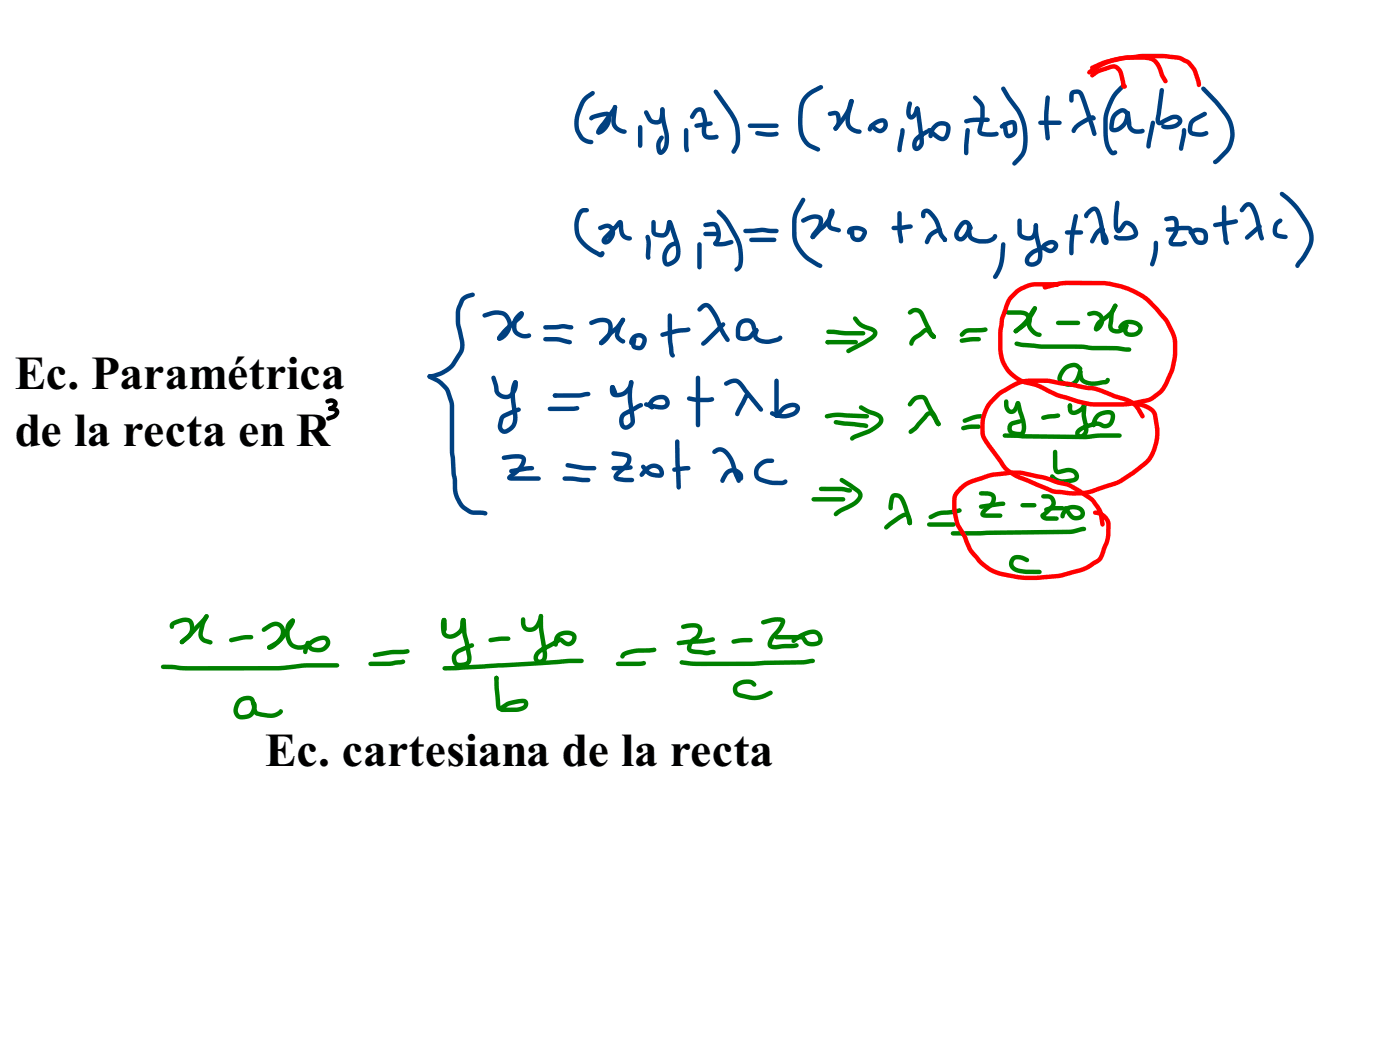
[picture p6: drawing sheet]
<svg xmlns="http://www.w3.org/2000/svg" width="290mm" height="218mm" viewBox="0 0 290 218" stroke-linecap="round" stroke-linejoin="round" font-family="sans-serif">
<defs><g id="words">
<g font-size="9.8">
<text x="3" y="80.7">Ec. Paramétrica</text>
<text x="3" y="92.6">de la recta en R</text>
<text x="55" y="158.8">Ec. cartesiana de la recta</text>
</g>
</g></defs>
<g fill="#004080">
<path d="M121.2 20l1.5-1.1 .6 .1 .1 .3-.2 .4-1.2 .8a8.2 8.2 0 0 0-1.9 6.3l1 1.6 .8 .5 1.1 .2 .1 .3-.2 .4a2.81 2.81 0 0 1-2.8-1.2 5.6 5.6 0 0 1-.4-5.9 5.8 5.8 0 0 1 1.5-2.7z"/>
<path d="M122.3 24.2l.2-.2a6.9 6.9 0 0 1 2.9-.8 1.07 1.07 0 0 1 1.4 1.3 3.3 3.3 0 0 1-2.8 3.4l-.3-.4 .1-.4 .5-.1h-.1a2.91 2.91 0 0 0 1.6-3l-2.5 .6-.7 .4-.3-.1-.1-.4z"/>
<path d="M127.2 21.9l.3-.2a.61 .61 0 0 1 .3 1.1l-3.3 4.6v-.2l.1 .3-.2 .3-.3 .1-.3-.2a1.53 1.53 0 0 1 .5-1.7z"/>
<path d="M127.3 21.8l.6 .1 .1 .3-.3 3a1.47 1.47 0 0 0 .9 1.3l1.3 .5a.58 .58 0 0 1-.2 .6 .58 .58 0 0 1-.7 .1 2.6 2.6 0 0 1-2.2-2.6l.3-2.9z"/>
<path d="M132.4 26l.4-.1 .3 .1 .1 .4v3.8l-.1 .3-.3 .2-.4-.2-.1-.3v-3.8z"/>
<path d="M133.7 23l.5-.1 .9 1.5a1.22 1.22 0 0 0 1.4 .4l.2-.4 .2-1.2a.79 .79 0 0 1 .5-1 .96 .96 0 0 1 .4 1.3v.3a1.82 1.82 0 0 1-1 1.9 1.82 1.82 0 0 1-2.1-.3l-.4-.5-.7-1.4z"/>
<path d="M137 22.4l.4-.2a1.01 1.01 0 0 1 .5 1.3l.2 1.7a9.3 9.3 0 0 1 .5 5.2l-.7 1.2a.9 .9 0 0 1-1 .5 .9 .9 0 0 1-.7-.9 2.74 2.74 0 0 1 1-3.1l.3 .1a1.26 1.26 0 0 1-.4 1.4l-.1 .7 .2 1-.3-.1 .4-.4a3.7 3.7 0 0 0 .5-3 17.3 17.3 0 0 1-.9-5.1z"/>
<path d="M142 26.7l.3-.2 .3 .2 .2 .3v3.2l.1 .9-.1 .4-.4 .1-.4-.3-.1-.8-.1-3.5z"/>
<path d="M143.9 22.7a1.32 1.32 0 0 1 1.4-.5 1.32 1.32 0 0 1 1 1.1 5.8 5.8 0 0 1 .1 3.7l.3 .9 .5 .2 1.4-.2 .3 .1 .2 .4-.1 .2a3.5 3.5 0 0 1-2.7 .2l-.6-.7-.2-1.5a4.5 4.5 0 0 0-.1-3.1v-.2a.5 .5 0 0 0-.6-.2 .5 .5 0 0 0-.3 .4l-.8 1.1-.5-.1-.1-.5z"/>
<path d="M144.1 25.8l3.3-.7 .3 .2 .1 .3-.1 .3-.3 .2-3 .4-.3-.1-.1-.3z"/>
<path d="M148.1 18.7l.3-.2 .4 .2 3.1 4.4a8.9 8.9 0 0 1 1.3 7.3l-.8 1.4h-.6l-.1-.4a6.9 6.9 0 0 0-.3-7.4l-3.3-4.7-.1-.3z"/>
<path d="M156.7 27.3l.3-.2 2.5 .3 1.5-.1 .4 .1 .1 .4-.1 .2a4.8 4.8 0 0 1-2.8 .3l-1.6-.2-.3-.2-.1-.3z"/>
<path d="M155.2 25.7l.3-.1h5.5l.4 .1 .1 .4-.1 .3-.4 .1h-5.5l-.3-.1-.2-.3z"/>
<path d="M167 19.5a8.9 8.9 0 0 1 3-1.8h.6l.1 .4-.2 .4a8.1 8.1 0 0 0-2.8 1.7l-.6 .7a5.5 5.5 0 0 0-.7 3.3 6.6 6.6 0 0 0 1.1 5l.7 .6 1.6 .8 .3 .4-.1 .3-.4 .1-1.7-.7a5.3 5.3 0 0 1-2.4-5.1 11.1 11.1 0 0 1 .6-4.8z"/>
<path d="M171.7 23.3l1.2-.3a1.32 1.32 0 0 1 1.5 1.6v1a2.35 2.35 0 0 1-1.1 1.5l-.3-.1a1.1 1.1 0 0 1 .4-1.3v-.2a1.56 1.56 0 0 0-.2-1.6l-1.1 .2-.3-.2-.2-.3z"/>
<path d="M176.2 20.7l.4-.2 .3 .1 .1 .4-.1 .3a10.6 10.6 0 0 1-3.6 5.8l-.3-.1-.2-.4 .3-.4a10.4 10.4 0 0 0 2.9-5.2z"/>
<path d="M176.3 20.6l.3-.1 .3 .1 .1 .6a11.2 11.2 0 0 0-.8 3.8 1.79 1.79 0 0 0 2.1 1.8l.3 .2 .1 .3-.1 .3a2.63 2.63 0 0 1-3.3-2.6 12 12 0 0 1 .8-4l.1 .1z"/>
<path d="M180.4 25.7l.3-.1 .3 .1 .9 .7a.74 .74 0 0 0 1 0 .74 .74 0 0 0 .1-1 2.77 2.77 0 0 0-2.3 1.8 .57 .57 0 0 1-.7-.3 .57 .57 0 0 1 .1-.7 3.3 3.3 0 0 1 3.4-1.6 1.68 1.68 0 0 1 .2 2.4 1.68 1.68 0 0 1-2.4 .2l-.9-.8-.2-.3z"/>
<path d="M186.8 26.7l.4-.2a.81 .81 0 0 1 .4 1.1l-.5 2.9a.91 .91 0 0 1-.6 1.1l-.3-.1-.1-.6z"/>
<path d="M188.4 21.1l.3-.1 .3 .1 .2 .4-.3 1.4 .1 1 .3-.4 .3-.6a.73 .73 0 0 1 .6-.8l.3 .1 .2 .3-.2 .4 .1-.2a2.06 2.06 0 0 1-1.8 2.1 1.81 1.81 0 0 1-.8-2.3z"/>
<path d="M189.9 22.2l.6-.1 .2 .4 .9 6.2a2.1 2.1 0 0 1-1.4 2.6 1.41 1.41 0 0 1-.9-2.2l.4-.6 .9-.7 1.4-.9 .6 .1 .1 .3-.2 .4-1.8 1.1a1.46 1.46 0 0 0-.6 1.6l.4-.4 .2-.5-.9-7z"/>
<path d="M192.4 26.7l.3-.2 .3 .1 1.8 1.5a.63 .63 0 0 0 .7 .3 .63 .63 0 0 0 .4-.5l.3-.8a.77 .77 0 0 0-.2-.9 .77 .77 0 0 0-.9-.2 2.26 2.26 0 0 0-1.6 2.2l-.2 .3-.3 .2-.3-.2-.2-.3a2.85 2.85 0 0 1 3.9-2.9 1.69 1.69 0 0 1 .6 2.3 1.63 1.63 0 0 1-2.1 1.6l-1-.6-1.5-1.3-.2-.3z"/>
<path d="M200.4 26.6l.3-.1 .3 .2 .1 .3-.3 4.7-.1 .4-.3 .1-.4-.1-.1-.4v-1.7l.3-3.1z"/>
<path d="M201.9 19.9l.3-.1 .3 .1 1 .9a2.41 2.41 0 0 1 .7 2.1 11.6 11.6 0 0 1-.6 4.2l.2 .2a6.2 6.2 0 0 0 2.7 0l.5 .1 .1 .4-.1 .2a3.8 3.8 0 0 1-2.9 .3 1.25 1.25 0 0 1-1.4-1.4 10.9 10.9 0 0 0 .6-4.5l-.3-.7-1.1-1.2-.1-.3z"/>
<path d="M200 24.9l.3-.2a11.3 11.3 0 0 1 4.9-.2l.1 .3-.1 .4-.4 .1h-3l-1.4 .3-.4-.1-.1-.4z"/>
<path d="M207.5 25.8a3 3 0 0 1 2.9-.8 2.2 2.2 0 0 1-.7 3.6 1.17 1.17 0 0 1-1.6-1.3l-.2-1.5 .1-.4 .4-.1 .3 .1 .1 .3 .2 1.6 .3 .4a.79 .79 0 0 0 .8-.7l-.1-1.2a3.8 3.8 0 0 0-2.2 .9l-.4-.2-.1-.3z"/>
<path d="M207.7 18.1l.4-.2 .4 .2 1.2 2.2a12.3 12.3 0 0 1 3.1 5.5 9.6 9.6 0 0 1-.4 6.6l-1.7 1.8-.3 .2-.4-.2-.1-.3 .1-.3 1.6-1.8a10.3 10.3 0 0 0-.9-8.8l-2-2.7-1-1.7z"/>
<path d="M217 19.9l.3-.1 .3 .1 .1 .3-.3 4.6 .3 3.9-.1 .3-.3 .1-.3-.1a23.1 23.1 0 0 1-.5-5.7l.3-3.1z"/>
<path d="M215.4 25.1l.3-.1h4l.4 .1 .1 .3-.1 .4-.4 .1h-4l-.3-.1-.1-.4z"/>
<path d="M222 18.9a1.74 1.74 0 0 1 2.8 .8l2.6 7.9-.1 .5-.3 .1-.5-.3-2-6.3-.8-2-.3-.1h-.7l-.2 1.7-.3 .1-.3-.1-.2-.4v-1.1z"/>
<path d="M222.9 25.9l.3-.2a8 8 0 0 1 3.5-1.8 .56 .56 0 0 1 .5 .5 .56 .56 0 0 1-.4 .6l-.5-.3 .2 .1a6.5 6.5 0 0 0-3.4 2.4l-.2 .3-.2 .1a.63 .63 0 0 1-.3-1.1z"/>
<path d="M232.3 17.7l.3-.1 .4 .1 .1 .4-.1 .3a10.2 10.2 0 0 0-3.2 5.7l-.1 .7a13 13 0 0 0 .5 5.4l.6 1.1 .5-.2 .3 .2a.72 .72 0 0 1-.2 .7 .72 .72 0 0 1-.7 .2 3 3 0 0 1-1.7-2.6l-.1-.8a13.5 13.5 0 0 1 .4-6.3 9.9 9.9 0 0 1 3-4.8z"/>
<path d="M230.9 23.4l.2-.2a1.83 1.83 0 0 1 2.5-.5l.6 .6 .1 .3-.1 .3-.3 .2-.4-.2-.5-.5a2.11 2.11 0 0 0-1.9 2l-.2 1.1a2.34 2.34 0 0 0 2.4-2.2l.1-.5a.61 .61 0 0 1 .8-.7l.1 .4a3.7 3.7 0 0 1-3.5 3.9 1.12 1.12 0 0 1-.7-1.7l.3-1.4z"/>
<path d="M233.5 23.1l.4-.1 .4 .3 .3 2.7a1.18 1.18 0 0 0 1.1 .8l1.2-.1 .4 .1a.63 .63 0 0 1-.1 .7 .63 .63 0 0 1-.6 .2 2.29 2.29 0 0 1-2.8-1.3l-.4-3z"/>
<path d="M238.8 25.1l.3-.1 .3 .1 .2 .3-.9 4.4a.85 .85 0 0 1-.5 1 .97 .97 0 0 1-.4-1.4z"/>
<path d="M240.6 18.3l.3-.1 .4 .2 .1 .3-.8 6v.4h-.1l.2-.1a5.2 5.2 0 0 1 3-1.2 1.34 1.34 0 0 1 1.5 1 1.34 1.34 0 0 1-1 1.6 4.3 4.3 0 0 1-3.1 .2l-.3-.4 .1-.3 .3-.1 1 .1 .9-.1 1.1-.5a.37 .37 0 0 0 0-.5 .37 .37 0 0 0-.5-.1h-.2a4.2 4.2 0 0 0-2.3 1.1 1.03 1.03 0 0 1-1.3-.1 1.03 1.03 0 0 1-.2-1.2l.8-5.9z"/>
<path d="M245.2 26.7l.4-.2 .3 .2 .1 .9-.6 3.3-.1 .3-.4 .1a.58 .58 0 0 1-.4-.8z"/>
<path d="M247 24.7l2.6-1.5 .6 .1 .1 .3-.2 .4-2 1.1a1.79 1.79 0 0 0-.7 2.1 3.3 3.3 0 0 0 2.5 0l.3-.1 .3 .2v.5a3.7 3.7 0 0 1-3.6 .2 2.1 2.1 0 0 1-.3-2.7z"/>
<path d="M249.2 18.1l.3-.2 .4 .2 2.6 2.7a12.4 12.4 0 0 1 3.4 5.6 6.4 6.4 0 0 1-1.1 5.2l-2.2 2.1-.6 .4-.3-.2a.88 .88 0 0 1 .6-1.1l1.8-1.8a5.8 5.8 0 0 0-.1-6.9l-2.2-2.7-2.6-2.7-.1-.3z"/>
<circle cx="173.3" cy="26.6" r=".46"/>
<circle cx="176.6" cy="21" r=".46"/>
<circle cx="190.2" cy="22.5" r=".47"/>
</g>
<g fill="#f00">
<path d="M226.2 15.2a10.8 10.8 0 0 1 4.6-1.9 2.25 2.25 0 0 1 2.1 1.8l.5 2.6-.3-.2 .5 .1 .1 .3a.62 .62 0 0 1-.7 .5 .62 .62 0 0 1-.5-.7l-.5-2.4-.2-.5a1 1 0 0 0-1.4-.5l-.8 .3a7.3 7.3 0 0 0-3.1 1.5l-.3-.2-.2-.3z"/>
<path d="M225.6 14.6l2-1.2a16.6 16.6 0 0 1 11.1-1.7l.8 .4a5.4 5.4 0 0 1 1.9 3.4l.8 1.3-.2 .4h-.5a8.5 8.5 0 0 1-1.6-3.2 2.58 2.58 0 0 0-2.7-1.6 15.7 15.7 0 0 0-8.9 1.6l-2.4 1.5-.3-.2-.2-.3z"/>
<path d="M226.1 13.8l2.2-1.1a33.9 33.9 0 0 1 10.7-1.5h2.5l3 .3 2.1 1 1.6 2 .9 2.9-.1 .5-.4 .2a.95 .95 0 0 1-.5-1.1l-.7-2.2-1.1-1.4-1.9-1a31.6 31.6 0 0 0-7.1-.3l-1.7 .2a28.6 28.6 0 0 0-6.9 1.3l-2.2 .9-.3-.1z"/>
</g>
<g fill="#004080">
<path d="M155.5 49.4l.3-.1h4.8l.3 .1 .1 .3-.1 .4-.3 .1h-4.8l-.3-.1-.1-.4z"/>
<path d="M154.3 47.6l.3-.2h1.4a7.8 7.8 0 0 1 3.7 0h1.3l.4 .2 .1 .3-.1 .3-.4 .1h-1.1a8.4 8.4 0 0 0-3.5 0h-1.8l-.3-.1-.2-.3z"/>
<path d="M166.2 45.5l1.2-.7a2.56 2.56 0 0 1 3.2 .3 2.98 2.98 0 0 1-.9 3l-.7 1v-.1l-.1 .4-.4 .2a.68 .68 0 0 1-.4-.5 .68 .68 0 0 1 .2-.7l1-1.2 .4-.9a.61 .61 0 0 0 .1-.7 .61 .61 0 0 0-.8-.3l-.8 .2-1.6 .7-.4-.1z"/>
<path d="M172.2 43.4l.3-.2a.96 .96 0 0 1 .4 1.6l-.4 .6a8.6 8.6 0 0 1-2.3 2.6l-1.3 1.5-.3 .1-.4-.1v-.6l1.4-1.5a6.6 6.6 0 0 0 2.6-3.4l.3 .2-.3-.2-.2-.3z"/>
<path d="M172.2 43.4l.3-.2 .3 .2 .2 .3-.3 .4 .1-.1-.5 2.1 .1 .6 .3 .2 1.4 .4 .3 .4-.1 .4-.4 .1-1.4-.4a1.55 1.55 0 0 1-1.1-1.9l.5-2z"/>
<path d="M176 47.2a2.88 2.88 0 0 1 3.8 .6 1.93 1.93 0 0 1-2.7 2.2l-.4-.3-.3-.5-.1-1.3 .1-.3 .3-.2 .3 .2 .2 1a.72 .72 0 0 0 .5 .7 .72 .72 0 0 0 .8-.3l.4-.8a2.28 2.28 0 0 0-2.3-.3l-.2 .6a.59 .59 0 0 1-.7-.2 .59 .59 0 0 1 0-.7z"/>
<path d="M185 46.9l2.8-.3a1.46 1.46 0 0 1 1.4 0l.1 .4a1.11 1.11 0 0 1-1.3 .5l-2.7 .2-.3-.1-.1-.3z"/>
<path d="M186.2 43.9l.3-.2 .4 .2 .1 .3v3.5l.3 2.1a.6 .6 0 0 1-.4 .7 .93 .93 0 0 1-.6-1.1l-.2-1.7v-3.5z"/>
<path d="M191.3 43.6l.8-.4a2.12 2.12 0 0 1 1.7 1.3l.9 1.3 .9 2.7 .8 .9-.1 .6-.3 .2-.4-.2-.7-.9-.8-2.3a3.9 3.9 0 0 0-2-2.6l-.2 .1-.1 .8-.3 .2-.4-.2-.1-.9z"/>
<path d="M195.6 49.4l.4-.2 .3 .2 .1 .3-.1 .3-.4 .2-.3-.2-.1-.3z"/>
<path d="M192.7 48.3l1.9-1.1h.6l.1 .4-.2 .4-1.7 1-.7 1.3-.5 .3-.3-.1-.1-.4 .4-1.1z"/>
<path d="M199.1 46.1a1.26 1.26 0 0 1 2.2 .2l.5 1-.2 .3-.5 .1-.6-1a.4 .4 0 0 0-.4-.2 .4 .4 0 0 0-.3 .3l-.9 1.4a.51 .51 0 0 0-.1 .7 .51 .51 0 0 0 .7 .1l.7-.9 .3-1a.55 .55 0 0 1 .2-.6 .55 .55 0 0 1 .6-.1 3.2 3.2 0 0 1-2 3.7 1.53 1.53 0 0 1-1.4-.9 1.53 1.53 0 0 1 .3-1.7z"/>
<path d="M200.7 46.4l.3-.1 .3 .1 .3 2.4 .6 .5 1 .3 1.5-.1 .9-.3 .5-.6 .3-.1a.66 .66 0 0 1 .4 .6 .66 .66 0 0 1-.4 .6l-1.3 .7-2.1 .1a2.49 2.49 0 0 1-2.3-1.5l-.1-.3a3.3 3.3 0 0 1 .1-2.3z"/>
<path d="M166.3 41l.6 .1 .1 .3-1.5 2.8a12.8 12.8 0 0 0 0 6.1 8.7 8.7 0 0 0 2.4 3l2.4 1.4 .3 .4-.2 .3-.3 .2-.9-.4a9.5 9.5 0 0 1-2.8-2 6.8 6.8 0 0 1-2.1-5.4v-2l.2-1.5z"/>
<path d="M120.2 43.5l.7-.4 1.1 .2 .2 .3-.2 .3-1 .2a4.7 4.7 0 0 0 1 6.7l2.6 1.7h-.2l.2-.4 .3-.1 .4 .2 .1 .4a.87 .87 0 0 1-.7 .8 .87 .87 0 0 1-.9-.4 7.6 7.6 0 0 1-4.6-4.6 5.7 5.7 0 0 1 1-4.9z"/>
<path d="M124.1 47l1.1-.5a1.89 1.89 0 0 1 2.2 .8 1.89 1.89 0 0 1-.3 2.4 1.38 1.38 0 0 1-2.2 .7 1.22 1.22 0 0 1 .5-1.6l2.5-2.8a.73 .73 0 0 1 1-.4 .73 .73 0 0 1 .3 1l.2 1.5a1.16 1.16 0 0 0 1.2 .9l.3 .1a.6 .6 0 0 1-.1 .7 .6 .6 0 0 1-.8 0 2.03 2.03 0 0 1-1.6-1.8l-.1-1.7 .5 .2-3.1 3.4-.1-.1 .4-.2 .5-.7a.93 .93 0 0 0 .1-1.1 .93 .93 0 0 0-1.1-.5l-1 .4-.4-.1-.1-.3z"/>
<path d="M134 48.8l.3-.1 .4 .3a10.1 10.1 0 0 1 .2 4.2l-.1 .5a.67 .67 0 0 1-.8-.1 .67 .67 0 0 1-.1-.8l.2-2.3-.3-1.4z"/>
<path d="M135.2 45.7l.3-.1 .4 .1 .1 .3v2a1.86 1.86 0 0 0 1.7 .2l.4-.8 .3-1.5 .4-.3 .4 .1 .1 .4-.2 1.2a1.95 1.95 0 0 1-2.8 1.9 1.25 1.25 0 0 1-1.2-1.2v-2z"/>
<path d="M138.5 45.7l.5-.1 .4 .4 1.4 4.1a4.1 4.1 0 0 1-.3 4.1l-.3 .2a2.01 2.01 0 0 1-2.4 .6 3.4 3.4 0 0 1 2.1-5l.4 .2 .1 .3-.1 .3a2.7 2.7 0 0 0-1.9 3.6 2.16 2.16 0 0 0 1.8-2.9l-1.6-5.1 .1 .1-.3-.4z"/>
<path d="M144.7 50.3l.4-.1 .3 .1 .1 .3v4.8l-.1 .3-.3 .2-.4-.2-.1-.3v-4.8z"/>
<path d="M145.9 46.4l1.4-.4a1.72 1.72 0 0 1 2.1 1.8l.1 1.2-.2 .8-.6 1-.3 .2a.68 .68 0 0 1-.1-1.2 2.37 2.37 0 0 0-.4-2.9l-1.6 .2-.3-.1-.2-.3z"/>
<path d="M148 50.2l.4-.2 .4 .3-.2-.1 1.4-.1 1.7-.4 .3 .2 .1 .3-.1 .3a6.4 6.4 0 0 1-3.5 .6l-.5-.4z"/>
<path d="M146 48.2l.3-.2h2.1l.4 .2 .1 .3-.1 .3-.4 .2h-2.1l-.3-.2-.2-.3z"/>
<path d="M148.7 43.6l.4-.2 .3 .2a18.5 18.5 0 0 1 4.5 7.6 6.4 6.4 0 0 1-.3 4.6l-.6 .5-.6-.1-.1-.6 .6-.4a7.1 7.1 0 0 0-.6-5.8l-2-3.4-1.6-1.8-.1-.3z"/>
<path d="M207.7 50.3l.4-.1 .3 .1 .1 .3-.2 2.7a8.8 8.8 0 0 1-1.6 4.4l-.3 .2-.4-.2a1.28 1.28 0 0 1 .5-1.4l.7-1.9 .4-3.8z"/>
<path d="M211.1 45.4l.3-.1 .4 .1 .1 .3v2.6a1.61 1.61 0 0 0 1.9 .5l.4-.6 .2-1.1a.67 .67 0 0 1 .4-.8 .99 .99 0 0 1 .4 1.3 2.11 2.11 0 0 1-1 2.1 2.11 2.11 0 0 1-2.3-.2l-.2-.1a1.41 1.41 0 0 1-.7-1.1v-2.6z"/>
<path d="M214.5 46.4l.3-.1 .3 .1 .2 .3 .2 2.6a9.8 9.8 0 0 1 .7 3.5 2.1 2.1 0 0 1-1.1 2.2 2.1 2.1 0 0 1-2.4-.3l-.2-1 .6-1.1a5.7 5.7 0 0 1 2.8-1.6l.6-.1 1 .6a.62 .62 0 0 0 .7-.1 .62 .62 0 0 0 .2-.7h-.4l-.5 .1-1.1 .8a.67 .67 0 0 1-.4-.7 .67 .67 0 0 1 .5-.6 1.89 1.89 0 0 1 2.8 .1 1.6 1.6 0 0 1-.5 1.7 1.6 1.6 0 0 1-1.7 .2l-.9-.5h.2l-1.9 .8-.7 .6a.61 .61 0 0 0-.4 .6 .61 .61 0 0 0 .3 .5 1.3 1.3 0 0 0 1.6-1.5 8.4 8.4 0 0 0-.7-3.2l-.2-1.8v-1.1z"/>
<path d="M220.9 47.9l.4-.2h2.9l.3 .2 .2 .3-.2 .3-.3 .2h-2.9l-.4-.2-.1-.3z"/>
<path d="M222.8 44.5l.3-.2 .3 .2 .2 .3-.7 3.7-.2 4-.2 .3-.3 .2-.3-.2-.2-.3 .1-2.3 .2-2.4z"/>
<path d="M225.7 43.4a1.38 1.38 0 0 1 1.5-.6 1.38 1.38 0 0 1 1 1.2l.7 2.9 .5 3-.4 .2-.7-1.8-.1-.6 .3 .3-.8 .7-.8 1.5-.4 .3-.3-.1-.1-.6 .7-1.3a2.14 2.14 0 0 1 1.9-1.4l.3 .3 .4 1.1a1.68 1.68 0 0 1 .2 2.2 .95 .95 0 0 1-1.3-.9l-.3-2.8-.8-2.9a.38 .38 0 0 0-.3-.4 .38 .38 0 0 0-.4 .2l-.8 .9v-.1l-.1 .4-.3 .2a.82 .82 0 0 1-.5-.8 .82 .82 0 0 1 .5-.7z"/>
<path d="M231.4 41.7l.3-.1 .3 .1 .2 .3-.3 3.4v1.4l.2 .7h-.2l.7-1.1a1.43 1.43 0 0 1 2.4-.1l.4 .5a1.95 1.95 0 0 1 .4 2.3 3.2 3.2 0 0 1-2.1 .8l-1.9-.1a1.1 1.1 0 0 1-.8-.7l.1-.3 .3-.1 .7 .3 1.6-.1 .8-.1 .6-.4a1.99 1.99 0 0 0-1.4-1.7l-.2 .1-.7 1a.92 .92 0 0 1-1.1 .5 .92 .92 0 0 1-.7-.9v-2.9l.3-2.5z"/>
<path d="M239.4 50l.3-.1 .3 .1 .2 .3a11.2 11.2 0 0 1-.8 4.6l-.5 .4-.3-.2-.1-.3 .6-2.2z"/>
<path d="M241.5 45.1l1.2-.3a1.46 1.46 0 0 1 1.8 1.8 4.2 4.2 0 0 1-1.2 3.2l-.1 .4h1.7l.8-.3 .3 .1a.75 .75 0 0 1-.7 1l-1.9 .1a1.05 1.05 0 0 1-1-.6 1.05 1.05 0 0 1 .2-1.2l.4-.7a2.55 2.55 0 0 0 .3-2.9l-1.4 .2-.4-.2-.1-.3z"/>
<path d="M241.8 47.2l3-.4a3 3 0 0 1 2.2 .2l1.3 2.4a.74 .74 0 0 0 1 .4 .74 .74 0 0 0 .3-1l-.1-.3a1.62 1.62 0 0 0-2-.1l-.6 .3-.3-.2-.1-.3a2.41 2.41 0 0 1 3.9 0 1.75 1.75 0 0 1-.9 2.6l-.9-.1a1.97 1.97 0 0 1-1.4-1.3l-.8-1.6h-1.7a5.7 5.7 0 0 1-2.9 .1l-.1-.3z"/>
<path d="M253.5 42.6l.3-.1 .4 .1 .1 .4v4l.3 2.7 .3 .6-.1 .4a.8 .8 0 0 1-1.1-.8l-.3-2.9v-4z"/>
<path d="M251.7 46.4l4.6-1 .3 .2 .2 .3a.96 .96 0 0 1-1.1 .6l-3.7 .6-.3-.1-.2-.3z"/>
<path d="M258 42.3a1.45 1.45 0 0 1 1.4-.3 1.45 1.45 0 0 1 1 1.1l.7 1.7 1 4.6-.1 .3-.3 .2-.3-.1-.3-.5-.9-4.2-.9-2.1a.45 .45 0 0 0-.5-.2 .45 .45 0 0 0-.3 .3l-.6 .8-.4 .1-.3-.1-.1-.3 .1-.3z"/>
<path d="M258.3 48.9l2.6-2.3 .3-.1 .4 .1 .1 .4-.2 .3-2.6 2.3-.3 .1-.3-.1-.1-.3z"/>
<path d="M264.6 45.9l.7-.6 .6 .1 .1 .3-.2 .4-.6 .4a2.04 2.04 0 0 0-.3 1.7l.3 .2 .9 .2a.8 .8 0 0 1 1 .5l-.2 .3-.3 .2-1.5-.2a1.6 1.6 0 0 1-1.1-2.2l.2-.8z"/>
<path d="M265.5 39.9l.3-.2a16.7 16.7 0 0 1 6.5 8.3 5.2 5.2 0 0 1-.8 4.4l-.7 1.1-1.1 1.3a.76 .76 0 0 1-1 .6l-.1-.4 .2-.5a12.9 12.9 0 0 0 2.5-3.9 5.2 5.2 0 0 0-.8-4.4 16.9 16.9 0 0 0-4.9-5.6l-.2-.4z"/>
<path d="M100.1 65.1l1.7-.6a3.1 3.1 0 0 1 3.9 1.3 3.4 3.4 0 0 1-2.2 4.8l-.3-.2-.1-.2 .1-.4 .5-.1h-.1a2.46 2.46 0 0 0 .7-4.2l-1.7-.2-2.1 .6-.3-.2-.2-.3z"/>
<path d="M107.8 64.7l.4-.2a.85 .85 0 0 1 0 1.5l-2.9 2.6-1.5 1.9-.3 .1a.73 .73 0 0 1-.4-.7 .73 .73 0 0 1 .4-.6l1.1-1.3 3.1-2.9v.1z"/>
<path d="M107.4 65l.7-.5 .3 .2 .2 .3-.1 .3-.3 .2-.9 1-.2 1.4a1.83 1.83 0 0 0 2.4 1.2l.5 .1a.66 .66 0 0 1 0 .7 .66 .66 0 0 1-.7 .2 2.61 2.61 0 0 1-3.1-2.3v-.8a2.88 2.88 0 0 1 1.2-2z"/>
<path d="M112.8 70l.3-.1h2.9l2.2 .6 .3 .1 .1 .3-.1 .4-.4 .1-2.5-.6h-2.5l-.3-.2-.2-.3z"/>
<path d="M112.8 67.5l.3-.1 2.4-.1a5.3 5.3 0 0 1 3.3 .2l.1 .4a.79 .79 0 0 1-1.1 .4 4.5 4.5 0 0 0-2.6 0h-2.1l-.3-.1-.2-.3z"/>
<path d="M122.2 66.7l1.3-.6a2.62 2.62 0 0 1 3.4 .7 3.9 3.9 0 0 1-2.2 4.8l-.3-.2-.2-.3 .4-.4a2.86 2.86 0 0 0 1.3-3.7l-1.2-.2-2.1 .6-.3-.1-.1-.4z"/>
<path d="M128.9 65.9l.3-.1 .3 .2 .2 .3-.2 .4 .1-.1a8.6 8.6 0 0 1-2.7 2.9l-2 2-.2 .1-.3-.2-.2-.3 .2-.4 1.8-1.9a8.6 8.6 0 0 0 2.7-2.9z"/>
<path d="M128.9 65.9l.6 .1 .1 .5a6.8 6.8 0 0 0-1.2 2.9 1.56 1.56 0 0 0 1.2 1.1l.1 .3-.1 .3-.5 .1a1.96 1.96 0 0 1-1.5-2.2l.5-1.7z"/>
<path d="M131 69.7a1.74 1.74 0 0 1 2.5-.3 1.74 1.74 0 0 1 .2 2.5 1.62 1.62 0 0 1-2.8-.2l.2-1.5 .1-.2 .3-.1 .4 .1 .1 .3-.2 1.3a.69 .69 0 0 0 1.1-.2l.3-.7a.83 .83 0 0 0-.7-.8 .83 .83 0 0 0-.9 .5l-.4 1a.6 .6 0 0 1-.7-.2 .6 .6 0 0 1 .1-.7z"/>
<path d="M137 69.1l3.8-1 2-.2 .3 .1 .1 .3-.1 .3-.3 .2-2.5 .3-2.9 .8-.4-.2-.1-.3z"/>
<path d="M138.6 65.1l.3-.2 .3 .2 .2 .3v4.8l.3 2.8 .3 .7-.1 .3a.82 .82 0 0 1-1.1-.8l-.3-2.9-.1-4.9z"/>
<path d="M144.7 63.8l.6-.5a1.47 1.47 0 0 1 2.3 .2 13.8 13.8 0 0 1 2.4 4.6l1.4 2.4-.2 .3-.3 .1-.4-.2a23.4 23.4 0 0 1-2.4-4.9l-1.2-1.8a.56 .56 0 0 0-1 0l-.8 .6-.4-.1-.1-.3z"/>
<path d="M145.6 70.9l4-4 .4-.1 .3 .1 .1 .3-.1 .4-3.7 3.6a.67 .67 0 0 1-.6 .4 .67 .67 0 0 1-.6-.4z"/>
<path d="M153.2 66.6a2.03 2.03 0 0 1 3.5 .7l.2 .9-.1 .3-.4 .1-.4-.3-.2-.8a1.21 1.21 0 0 0-1.5-.6 1.21 1.21 0 0 0-.8 1.4v1.3a1.59 1.59 0 0 0 1.9-.3l1.1-1.2 .3-.1 .4 .1 .1 .4-.1 .3-1.1 1.1a2.37 2.37 0 0 1-3.4 .1l-.1-.4a3.9 3.9 0 0 1 .6-3z"/>
<path d="M156.5 68.1l.3-.1 .3 .1 .2 .4-.1 .3-.3 .1-.4-.1-.1-.3z"/>
<path d="M156.5 68.1l.4-.1 .2 .1 .2 .3-.2 .8a.77 .77 0 0 0 .8 1l1.7 .2 1.5-.4 .5-.4a.52 .52 0 0 1 .6 .4 .52 .52 0 0 1-.3 .6l-2.1 .7a3.2 3.2 0 0 1-3.5-1.3 1.94 1.94 0 0 1 .1-1.5z"/>
<path d="M102 78l.3-.2 .5 .4 .5 1.8a1.49 1.49 0 0 0 1.3 1.8 1.38 1.38 0 0 0 1.7-1.1l.2-1.3v.2l-.1-.3 .2-.4 .3-.1a1.19 1.19 0 0 1 .4 1.6 2.58 2.58 0 0 1-2.5 2.4 2.38 2.38 0 0 1-2.4-2.6l-.5-1.8z"/>
<path d="M106.5 79l.4-.2 .3 .1 .1 .4-.1 .3a6.2 6.2 0 0 0-.3 3.8l.1 .8a6.1 6.1 0 0 1 0 3.9 3.1 3.1 0 0 1-2.7 1.8l-.6-.4-.4-.7-.1-.8 .3-1a1.66 1.66 0 0 1 1-1.3l2.9-1.2 .5 .1 .1 .3-.3 .5-3.1 1.3-.5 1.5a.57 .57 0 0 0 .2 .6 .57 .57 0 0 0 .6 .2 2.45 2.45 0 0 0 1.5-2.9 13.4 13.4 0 0 1-.2-6.6z"/>
<path d="M113.7 84.4l.3-.1h4.8l.9-.2 .3 .2 .2 .3-.4 .4-.6 .2h-5.2l-.3-.1-.1-.3z"/>
<path d="M114.7 81.7l.4-.2 .5 .2 .1 .3-.1 .3-.4 .2-.5-.2-.1-.3z"/>
<path d="M114.7 81.7l.4-.2h5.3a2.82 2.82 0 0 1 1.9-.1l.2 .3a.98 .98 0 0 1-1.2 .5l-1.3 .2-4.9 .1-.4-.2-.1-.3z"/>
<path d="M126.7 79.9l.3-.1 .5 .3 .5 1.2-.1 .4-.4 .1-.4-.2-.5-1.3z"/>
<path d="M126.7 80l.3-.2 .3 .1 .2 1.5a2.28 2.28 0 0 0 2.1-.6l.7-.9 .3-1 .3-.1a.94 .94 0 0 1 .3 1.4 3.3 3.3 0 0 1-4.3 1.9 1.99 1.99 0 0 1-.2-2.1z"/>
<path d="M130.5 79l.4-.2 .3 .1 .2 .3-.1 .3v-.1a12.9 12.9 0 0 0 .1 5.3l.2 1.8a1.91 1.91 0 0 1-.5 2 1.91 1.91 0 0 1-2.1 .3 2.34 2.34 0 0 1 .4-3.5l3-1.6 .5-.2 .3 .2 .2 .3-.3 .4-3.3 1.8a1.25 1.25 0 0 0 0 2l.8-.6 .1-.7a22.2 22.2 0 0 1-.4-6.5z"/>
<path d="M133.7 83.5l.3-.1 3.2 .6a.63 .63 0 0 0 .8-.6 .63 .63 0 0 0-.8-.6 1.56 1.56 0 0 0-1.9 1.2l.3 .2-.1 .6a.97 .97 0 0 1-1-.5 .97 .97 0 0 1 .1-1.1 2.73 2.73 0 0 1 3.9-.8 1.54 1.54 0 0 1 .2 1.9 1.54 1.54 0 0 1-1.8 .6l-3-.6-.4-.5z"/>
<path d="M142.6 82.3l.4-.1a13.9 13.9 0 0 0 4.2 .2l.5-.1 .3 .1 .1 .4-.1 .2a3.9 3.9 0 0 1-2.6 .4l-2.6-.3-.2-.2-.2-.3z"/>
<path d="M144.4 78l.3-.2 .4 .2 .1 .3v9.8l-.1 .4-.4 .1-.3-.1-.1-.4v-9.8z"/>
<path d="M150.2 79.3l.9-.5a2.21 2.21 0 0 1 3.2 .9l3.9 4.9 .1 .3-.2 .3-.3 .2-.3-.2-3.3-4a3.2 3.2 0 0 0-1.6-1.8l-.9 .1-1.1 .5-.3-.1z"/>
<path d="M154.6 81.5a.62 .62 0 0 1 .8 0 .62 .62 0 0 1 .1 .8l-.3 .2-.5-.3h.5l-1.6 3a1.23 1.23 0 0 1-.7 1.1l-.3-.1-.1-.5z"/>
<path d="M160.7 78.6l.3-.1 .4 .1 .1 .3v7.3l-.1 .3-.4 .1-.2-.1-.2-.4v-7.2z"/>
<path d="M159.8 85.4l.5-.1a3.9 3.9 0 0 0 4.6-.4 .33 .33 0 0 0 0-.4 .33 .33 0 0 0-.4-.1l-1.4 .3-1.8 1.8-.2 .1-.4-.1v-.6l1.3-1.4a2.78 2.78 0 0 1 3.7-.5 1.68 1.68 0 0 1-1.3 2.4 5.1 5.1 0 0 1-4.7-.5z"/>
<path d="M104.1 94.6l2-.4a3.3 3.3 0 0 1 2.7 .4 1.9 1.9 0 0 1-.3 2.4l-1.1 1.1-1.8 1.4-.3-.1-.1-.5 .8-.9a3.7 3.7 0 0 0 2.2-2.8l-1.1-.1-2.6 .3-.3-.2-.2-.3z"/>
<path d="M105.3 98.7l.3-.1 .4 .2-.1-.1h5.8l.3 .2 .2 .3-.2 .3-.3 .2h-5.7l-.7-.3-.1-.3z"/>
<path d="M105.7 97.4l3.9-.8h.7l.4 .1 .1 .4a1.13 1.13 0 0 1-1.4 .5l-3.4 .5-.3-.1-.1-.3z"/>
<path d="M116.8 98.9l.3-.2 1.5 .1 3.4 .3 .3 .1 .2 .3-.2 .3a9 9 0 0 1-3.8-.1h-1.4l-.3-.2-.2-.3z"/>
<path d="M117.4 96.1l.3-.1 3.3 .5 2.2 .1 .4 .1 .1 .4-.1 .3-.4 .1h-2.3l-3.3-.6-.2-.2-.2-.3z"/>
<path d="M126.9 93.7l.3-.2 2 .2a1.5 1.5 0 0 1 1.8 1.5l-.2 .7-.4 .8-2.3 2.2v-.1l1.4 .2 1.6 .1 .3 .1 .1 .3-.1 .3a5.3 5.3 0 0 1-3.9-.3 1.17 1.17 0 0 1 .4-1.8l1.4-1.3a1.69 1.69 0 0 0 .7-1.4l-.6-.3-2.2-.3-.3-.1-.1-.3z"/>
<path d="M126.9 96.7l.3-.1 3.6-.2 .3 .2 .1 .3-.1 .3-.3 .2-3.6 .1-.3-.1-.1-.3z"/>
<path d="M133.1 96.4l.3-.1 .3 .2 .9 1 .5 .4 1.7 .3a1.17 1.17 0 0 0-.7-1.1 1.17 1.17 0 0 0-1.2 .1l-1.4 1.5-.4 .2-.4-.1-.1-.4a4.9 4.9 0 0 1 1.9-2 1.98 1.98 0 0 1 2.4 .1 1.98 1.98 0 0 1 .6 2.3 3.4 3.4 0 0 1-3.7-.8l-.8-1-.1-.3z"/>
<path d="M140.1 91.2l.3-.1 .4 .1 .1 .3 .3 9.5-.1 .4-.3 .1-.4-.1-.1-.3-.3-5.1v-4.5z"/>
<path d="M139.5 97.1l.3-.2 3-.3 .3 .1 .1 .4a.98 .98 0 0 1-1.2 .4l-2.2 .3-.3-.1-.1-.3z"/>
<path d="M147.9 93.3l.5-.4a2.25 2.25 0 0 1 3 1.1 8.6 8.6 0 0 1 1.6 3.9l.7 1.8-.2 .3-.3 .1-.3-.1a15.6 15.6 0 0 1-1.6-4.3l-1.1-1.6a1.13 1.13 0 0 0-1.3-.4l-.8 .4-.3-.1-.1-.3z"/>
<path d="M150.4 97.7a2.13 2.13 0 0 1 2.4-.5 2.13 2.13 0 0 1 1.3 2l-.1 .3-.3 .2-.4-.2-.1-.8a1.28 1.28 0 0 0-1.1-.8 1.28 1.28 0 0 0-1.2 .6l-.8 1.5-.3 .1-.3-.1-.1-.3 .1-.4z"/>
<path d="M157.1 96.2l.9-.8 1-.3a1.83 1.83 0 0 1 1.4 .1l.2 .3-.2 .3-1.2 .2a2.02 2.02 0 0 0-1.8 2.7h.1a4.2 4.2 0 0 0 2.3 .9l2.3 .1 .8-.3 .3 .1 .1 .3-.1 .4-1 .4a9.4 9.4 0 0 1-4.6-.7 2.22 2.22 0 0 1-.5-3.7z"/>
<path d="M95.8 61.6l1.3-.7 .9-.3 .4 .2 .1 .3-.1 .3-1.6 .6-.6 .5a7.3 7.3 0 0 0-.4 6.2l.3 1.1a5.2 5.2 0 0 1 .1 2.9l-1.5 2.5a7.4 7.4 0 0 1-5.5 3.3l-.4-.1a.66 .66 0 0 1 .1-.8 .66 .66 0 0 1 .8-.1 6.6 6.6 0 0 0 4.3-2.8l1.3-2.3 .1-1.2-.2-1.2a12.9 12.9 0 0 1-.7-5.6l.8-2.2z"/>
<path d="M88.8 77.7l.3-.1 2.3 1.2 1.5 1.4 .5 .9a10.1 10.1 0 0 1 .8 5.7 79.6 79.6 0 0 0 .3 10.5l.3 2.3a6.6 6.6 0 0 0 1.2 4.8l1.7 1.3 2.9 .2 .4 .2 .1 .3-.1 .4-.4 .1-2.7-.2-.8-.3a5.9 5.9 0 0 1-3.2-5.1v-1.7l-.3-2.2a141.5 141.5 0 0 1-.3-13.4l-1.1-3.1-1.6-1.5-1.8-1-.2-.4z"/>
<circle cx="168.6" cy="49.1" r=".47"/>
<circle cx="195.9" cy="49.7" r=".46"/>
<circle cx="138.9" cy="46.1" r=".47"/>
<circle cx="103.5" cy="70.1" r=".46"/>
<circle cx="108.1" cy="65" r=".47"/>
<circle cx="124.7" cy="71.1" r=".46"/>
<circle cx="106.9" cy="79.3" r=".46"/>
<circle cx="127" cy="80.3" r=".47"/>
<circle cx="161.1" cy="86.2" r=".47"/>
<circle cx="89.1" cy="78" r=".46"/>
</g>
<g fill="#000">
<path d="M67.5 83l.8-.4a1.22 1.22 0 0 1 1.7 .7 1.22 1.22 0 0 1-.8 1.6l-.7 .3a.55 .55 0 0 1-.4-.7 .55 .55 0 0 1 .6-.4l.4-.5-.4-.1-.8 .2-.3-.2-.1-.3zM68.2 84.4l.3-.1h.6a1.21 1.21 0 0 1 1.3 1 1.21 1.21 0 0 1-.8 1.4l-1.5 .5-.4-.1-.1-.3 .1-.3 1.3-.6 .5-.5-1.2-.3-.3-.4z"/>
<circle cx="68.5" cy="84.7" r=".46"/>
</g>
<g fill="#008000">
<path d="M171.3 70.6l.3-.1 .5 .1 .2 .3-.2 .4-.3 .1-.5-.1-.1-.4z"/>
<path d="M171.3 70.6l.3-.1h5.9l.3 .1 .1 .3-.1 .4-.3 .1h-5.9l-.3-.1-.1-.4z"/>
<path d="M171.5 68.5a11.9 11.9 0 0 1 4 .1h3.5l.3 .2 .2 .3-.2 .3a26.8 26.8 0 0 1-7.8-.3l-.2-.3z"/>
<path d="M177 65.7l.3-.1 .4 .1 1.1 1.3 2 .8a1.33 1.33 0 0 1 1.2 1.1 1.33 1.33 0 0 1-.8 1.4l-1.9 1.2-3.4 1.7-.3-.1-.1-.3 .2-.4 .4-.3a14.5 14.5 0 0 0 4.7-2.7 .3 .3 0 0 0 .3-.3 .3 .3 0 0 0-.3-.3l-1.2-.5a4.3 4.3 0 0 1-2.6-2l-.1-.3z"/>
<path d="M188.4 64.4l.6-.4a1.88 1.88 0 0 1 2.6 1l1.8 4 .6 .5 .1 .3a.71 .71 0 0 1-.7 .4 .71 .71 0 0 1-.6-.5l-2.1-4.5a.96 .96 0 0 0-1.2-.4l-.8 .4-.3-.1-.2-.3z"/>
<path d="M189.2 69.9l2.1-1.6a1.03 1.03 0 0 1 1.4-.2l1.4 1.5-.1 .5-.3 .2-.3-.1-1.3-1.4-1.1 1-1.1 .7-.6 1.1-.3 .1a.84 .84 0 0 1-.1-1.4z"/>
<path d="M199.1 70.3l2.1-.4h1.1h.7l.3 .1 .1 .3-.1 .3-.3 .2h-1.7l-1.8 .3-.4-.2-.1-.3z"/>
<path d="M199.1 69.1l.9-.8 .8-.3 3.6-.1 .3 .1 .1 .3a1.06 1.06 0 0 1-1.3 .6l-2.7 .1-1.3 .9-.4-.2-.1-.3z"/>
<path d="M208.7 64.5l.3-.2h2.7a1.72 1.72 0 0 1 1.9 1.1 1.72 1.72 0 0 1-.6 2.1l-2.1 1.5-.2 .1-.4-.1-.1-.4a1.92 1.92 0 0 1 1.2-1.1l1-.7a.77 .77 0 0 0 .4-.9 .77 .77 0 0 0-.8-.6l-3-.1-.3-.1-.2-.3z"/>
<path d="M214.3 63.6l.3-.1 .3 .1 .2 .2a9.2 9.2 0 0 1-2.8 4.1 3 3 0 0 1-1.6 1.2l-.4-.1-.1-.3 .2-.4a12.5 12.5 0 0 0 3.8-4.5v.2z"/>
<path d="M214.3 63.6l.3-.1 .3 .1 .2 .3-.2 .4a4.2 4.2 0 0 0-1 3.1l.8 1.1 1.2 .6a.6 .6 0 0 1-.2 .7 .6 .6 0 0 1-.7 0 2.83 2.83 0 0 1-1.9-3.7 3.7 3.7 0 0 1 1.2-2.5z"/>
<path d="M219.1 66.6l.3-.1h4.2l.3 .1 .1 .3-.1 .4-.3 .1h-4.2l-.3-.1-.1-.4z"/>
<path d="M225.5 64.8l1-.3a2.13 2.13 0 0 1 2.5 1.7 2.13 2.13 0 0 1-1.8 2.5l-.3-.5 .1-.3 .5-.1h-.2a1.31 1.31 0 0 0 .8-1.1 1.31 1.31 0 0 0-.7-1.2l-.5-.2-1 .3-.3-.2-.2-.3z"/>
<path d="M231 63l.3-.1 .3 .2 .2 .3-.4 .4 .3-.2a6 6 0 0 1-3.1 3.3l-.5 .4-.3 .8-.1-.1v.6l-.4 .1-.4-.2a2.43 2.43 0 0 1 1.2-2.4 6.8 6.8 0 0 0 2.3-2z"/>
<path d="M231 63.1l.3-.2 .3 .2 .2 .3-.8 1.6-.3 2.5a.57 .57 0 0 0 .5 .7h.6l.7-.2 .6-.4 .1-.5 .4-.1a.84 .84 0 0 1 .4 .9 .84 .84 0 0 1-.7 .7 2.12 2.12 0 0 1-3.5-.7l.3-3.1z"/>
<path d="M232.4 67a2.97 2.97 0 0 1 4.6 .9 2.21 2.21 0 0 1-1.6 1.9 2.21 2.21 0 0 1-2.4-.8l-.1-.6 .2-1 .5-.4 .3 .1 .1 .4-.1 .6a.49 .49 0 0 0-.1 .5 .49 .49 0 0 0 .5 .3 1.49 1.49 0 0 0 1.7-.6 .75 .75 0 0 0-.8-1 1.94 1.94 0 0 0-2.6 1l-.6-.1-.1-.3z"/>
<path d="M210.5 70.9l.4-.1 1.9 .3a50.1 50.1 0 0 0 9.5 .3l2.6 .1a16.2 16.2 0 0 0 4.5 .2h2.2l1.8 .3a.99 .99 0 0 1 1.2 .5l-.1 .3-.3 .1a37.9 37.9 0 0 0-7.7-.3l-2-.3h-2.2a48.1 48.1 0 0 1-11.6-.6l-.3-.5z"/>
<path d="M220.4 76.2a2.8 2.8 0 0 1 3.4-.6l.6 .5 .1 .4-.1 .3-.4 .1-.3-.1-.5-.5a2.36 2.36 0 0 0-2.9 2.4 1.75 1.75 0 0 0 1.9 .5 1.75 1.75 0 0 0 1.1-1.6l.1-.2a.78 .78 0 0 1 .6-.8l.3 .1 .1 .5a3.2 3.2 0 0 1-2.3 3 2.24 2.24 0 0 1-2.8-1.9l.3-1z"/>
<path d="M223.7 76.7l.3-.1 .4 .2 .1 .2a1.6 1.6 0 0 0 1.7 2.1l3-.3 .5-.5 .4 .1 .1 .4-.2 .4a1.28 1.28 0 0 1-1.3 .5 4.7 4.7 0 0 1-4.5-.5 2.59 2.59 0 0 1-.6-2.1v.2z"/>
<path d="M173 87.2l.4-.1 5.8 .6 .6 .2 .3 .4-.1 .3-.4 .2-6.3-.8-.3-.2-.1-.3z"/>
<path d="M171.1 86l1.5-.4 1.7-.1 5.5 .3 .3 .2 .1 .3-.1 .3-.3 .2-6-.3-2.3 .3-.3-.2-.2-.3z"/>
<path d="M178.2 84.1h.6l1.4 .8 1.1 .3a1.96 1.96 0 0 1 1.9 2.2l-.1 .3a5.4 5.4 0 0 1-2.9 2.2l-3 1.2a.56 .56 0 0 1-.5 .2 .56 .56 0 0 1-.4-.4l.1-.3 .5-.4 3.1-1.2 2.1-1.4a.66 .66 0 0 0 .2-.7 .66 .66 0 0 0-.6-.5l-1.8-.7-1.6-.8-.2-.4z"/>
<path d="M189.1 82.6a2.39 2.39 0 0 1 3-.3l2.2 3.9 .8 1.7-.2 .3-.3 .2-.2-.1-.4-.4-.6-1.5-.8-1.1-1.1-2.3a1.39 1.39 0 0 0-1.9 .4l-.5 .7-.4 .2-.3-.1-.2-.4 .1-.2z"/>
<path d="M191.9 85.7a1.27 1.27 0 0 1 1.9 0l1.2 1.9 .1 .3-.1 .3-.4 .2-.3-.1-1.3-2.1h-.2l-2.9 3.1-1 .7-.4-.1-.1-.4a1.51 1.51 0 0 1 1-.9z"/>
<path d="M199.4 88.5a6.3 6.3 0 0 1 3.9-.4l.1 .3-.1 .4-.3 .1h-1.8l-1.4 .3-.4-.1-.1-.3z"/>
<path d="M199.7 87l1.8-.8a3.5 3.5 0 0 1 2.3-.2l.1 .3a1.04 1.04 0 0 1-1.2 .5l-2.6 .9-.4-.2-.1-.3z"/>
<path d="M208.3 82.9l.4-.1 .3 .1 .2 1.3a.54 .54 0 0 0 .2 .6 .54 .54 0 0 0 .7-.1l.5-1.2 .3-.3 .5 .1 .2 .3-.3 .4 .2-.2-.2 .4a1.67 1.67 0 0 1-2 1.6 1.96 1.96 0 0 1-1.1-1.8z"/>
<path d="M210.8 83.3l.5-.1 .3 .4 1 3.3 .2 1.7a1.57 1.57 0 0 1-.5 1.6 1.57 1.57 0 0 1-1.7 .2l-.5-.1a1.57 1.57 0 0 1-1.2-1.5 1.57 1.57 0 0 1 1.1-1.5l1.4-.4 .4 .1 .1 .4-.3 .4-1.4 .4a.65 .65 0 0 0-.4 .6 .65 .65 0 0 0 .5 .6l1.4 .1 .2-.7-.2-1.6-1-3.3 .2 .1-.3-.4z"/>
<path d="M216 86.3l1.1-.4 2.3-.2 .4 .1 .1 .3-.4 .5-3.1 .5-.4-.2-.1-.3z"/>
<path d="M221.6 83.7l.3-.1a.69 .69 0 0 1 .5 .7 .69 .69 0 0 1-.5 .6 .74 .74 0 0 1-.3-1.2z"/>
<path d="M221.6 83.7l.3-.1a1.09 1.09 0 0 1 .5 1.3 .43 .43 0 0 0 .7 .1l1-.6 .4-.9 .4-.1 .3 .1 .1 .4-.1 .3 .1-.1a2.61 2.61 0 0 1-3.4 1.7 1.84 1.84 0 0 1-.3-2.1z"/>
<path d="M224.5 83.5h.6l.2 .3v.3a6 6 0 0 0 .1 3l.2 .6a2.32 2.32 0 0 1-1.1 3.2 1.16 1.16 0 0 1-1.5-.7 1.16 1.16 0 0 1 .7-1.5 6.7 6.7 0 0 1 4.5-1.2 1.33 1.33 0 0 0 1.5 .3 1.66 1.66 0 0 0 .5-1.8l-.1-.1a2.29 2.29 0 0 0-2.8 2.3l-.2 .3-.3 .1-.3-.1a2.99 2.99 0 0 1 1.3-3 2.99 2.99 0 0 1 3.2-.1 2.19 2.19 0 0 1-.1 2.5 2.19 2.19 0 0 1-2.4 .8l-.7-.4-.8 .1-1.8 .5-1.2 .7a.26 .26 0 0 0 0 .4 .26 .26 0 0 0 .4-.1l.4-.7-.3-1.9a6.8 6.8 0 0 1-.1-3.2z"/>
<path d="M208 90l.4-.2 16.7 .3 2.8-.3h4.3l.3 .2 .1 .3-.1 .3-.3 .2h-4.3l-2.8 .3-13.1-.2-3.6-.1-.4-.2-.1-.3z"/>
<path d="M218.5 93.3l.3-.1 .3 .1 .2 .4v3.1l.2 .6a4.4 4.4 0 0 1 3.1-.2 1.47 1.47 0 0 1 1.2 1.4 1.47 1.47 0 0 1-1.3 1.4l-1.4 .2a3.5 3.5 0 0 1-2.9-.8l-.2-.2a.61 .61 0 0 1-.1-.8l.3-.1 .9 .7 .8 .3 2.5-.2a.56 .56 0 0 0 .5-.6 .56 .56 0 0 0-.6-.5h-.1a3.7 3.7 0 0 0-2.5 .3 1.12 1.12 0 0 1-1.3-1.3v-3.3z"/>
<path d="M168.4 103.2l.3-.2h6.2l.3 .2 .1 .3-.1 .3-.3 .2h-6.2l-.3-.2-.1-.3z"/>
<path d="M169.9 101l.4-.1h4.2l1.3 .3a.64 .64 0 0 1 .6 .1 .64 .64 0 0 1 .2 .7l-.4 .1-1.7-.3h-4.2l-.4-.1-.1-.3z"/>
<path d="M174.2 99.2l.6-.1 3.3 2.3a1.68 1.68 0 0 1 0 2.8l-1.2 .9-2.9 1.5a.81 .81 0 0 1-1 .3 .78 .78 0 0 1 .5-1.1l3.3-1.7 1-1a.65 .65 0 0 0-.2-1l-3.3-2.2-.2-.4z"/>
<path d="M184.9 102.5a1.89 1.89 0 0 1 2.8 1.3l1.3 3.7a.94 .94 0 0 1-.3 1.4l-.3-.2-.2-.3-.1-.7-.8-2.5a3.7 3.7 0 0 0-1-1.9l-.8-.2-.3 1.8a.77 .77 0 0 1-.5 .9 .99 .99 0 0 1-.4-1.4l.3-1.3z"/>
<path d="M183.5 109l.1-.1a14.1 14.1 0 0 1 3.6-2.5l.4-.2a1.07 1.07 0 0 1 1.3 1l.2 1.2-.1 .3-.3 .2-.5-.3-.3-1.5-.3 .1a13 13 0 0 0-3.4 2.4l-.4 .2-.3-.1-.2-.4z"/>
<path d="M192.4 108.4l.3-.1h5.1l.3 .1 .1 .3-.1 .4-.3 .1h-5.1l-.3-.1-.2-.4z"/>
<path d="M192.6 106.9l.2-.1a7.2 7.2 0 0 1 4.4-1.1l1.8-.3 .3 .1 .2 .3-.1 .3a13.2 13.2 0 0 1-4.4 .7l-2 .9-.3-.2z"/>
<path d="M203.1 102l.3-.2h1.3a1.66 1.66 0 0 1 1.7 .9 1.66 1.66 0 0 1-.2 1.9l-2 2-.1-.2h3.3l.4 .2 .1 .3-.1 .3-.4 .1h-2.9a.93 .93 0 0 1-1.1-.4 .93 .93 0 0 1 .3-1.2l1.4-1.3a.98 .98 0 0 0 .3-1.5l-2-.2-.3-.1-.1-.3z"/>
<path d="M203.1 104.7l.3-.1 4.2-.6 .8 .1 .1 .3a.88 .88 0 0 1-1.1 .5l-4 .6-.3-.1-.1-.4z"/>
<path d="M211.7 104.4l.4-.1h2.4l.3 .1 .2 .3-.2 .4-.3 .1h-2.4l-.4-.1-.1-.4z"/>
<path d="M216 102.6l1.3-.2a1.77 1.77 0 0 1 1.5 1.2 1.77 1.77 0 0 1-.3 1.8l-2 1.8 .1-.4 .6 .2h1.9l.3 .2 .2 .3-.2 .3-.3 .2h-1.9a1.16 1.16 0 0 1-1.4-1.4l2-1.8a.78 .78 0 0 0 .1-1l-.4-.4-1.5-.2-.1-.3z"/>
<path d="M216.6 105.4l.2-.2a7.4 7.4 0 0 1 3.9-.2l.1 .4-.1 .3-.3 .1h-2.3l-1.1 .3-.4-.1-.1-.3z"/>
<path d="M220.6 105l.4-.1 .3 .2 1.1 1.5a1.15 1.15 0 0 0 1.6 .1 .7 .7 0 0 0-.7-1 1.95 1.95 0 0 0-2.6 1.7 .61 .61 0 0 1-.8-.3 .61 .61 0 0 1 .1-.7 2.76 2.76 0 0 1 4.9-.5 1.58 1.58 0 0 1-2 2l-.7-.3-.8-.7-.8-1.3z"/>
<path d="M197.3 110.3l.3-.2 24.3-.3 2.9-.6 .3 .1 .2 .4a.78 .78 0 0 1-.9 .5l-2.4 .5-24.4 .3-.3-.1-.2-.3z"/>
<path d="M209.8 115.5l.1-.2a2.51 2.51 0 0 1 2.5 0l1 .6-.1 .5-.3 .2-1.2-.5-.7-.1a.87 .87 0 0 0-.9 .7 .87 .87 0 0 0 .6 1h.2a10.6 10.6 0 0 0 4.6 .4l.3 .1 .1 .4-.1 .3-.3 .1a14.9 14.9 0 0 1-4.6-.3 1.91 1.91 0 0 1-1.6-1.2 1.91 1.91 0 0 1 .4-2z"/>
<circle cx="193.7" cy="69.8" r=".46"/>
<circle cx="210.7" cy="68.7" r=".46"/>
<circle cx="233.6" cy="67.5" r=".46"/>
<circle cx="224" cy="77" r=".46"/>
<circle cx="194.6" cy="87.9" r=".46"/>
<circle cx="188.7" cy="108.4" r=".46"/>
</g>
<g fill="#f00">
<path d="M210.3 60.3a8.1 8.1 0 0 1 4.2-1.8h4.9l.4 .1 .1 .3-.1 .4-.4 .1h-4.9a6.4 6.4 0 0 0-5.5 4.8l-.7 1.8-.2 1.7a16.8 16.8 0 0 0-.2 4.9 6.9 6.9 0 0 0 5.5 6.4 10.5 10.5 0 0 1 4 1.5l2 1 4.4 1.3a14.2 14.2 0 0 0 5.5 .6 24.9 24.9 0 0 0 9.1-1l.2-.2a6.3 6.3 0 0 0 3.1-3.6 13.8 13.8 0 0 0 1.4-8.4v-.2a16 16 0 0 0-3.6-5.6 15.5 15.5 0 0 0-10.5-5.2l-7.8-.1a13.8 13.8 0 0 0-4.1 .8l-.4 .1-.4-.1-.1-.3 .1-.3 .6-.2a14.6 14.6 0 0 1 4.3-.9h7.9a16.5 16.5 0 0 1 12.1 6.8 14.3 14.3 0 0 1 2.8 5 14.8 14.8 0 0 1-3.3 11.8 7 7 0 0 1-4.6 2 21 21 0 0 1-6.8 .5 15.3 15.3 0 0 1-6-.7l-4.2-1.3-2.1-.9a12.6 12.6 0 0 0-4.9-1.8 8 8 0 0 1-5.1-7.4 22 22 0 0 1 .6-7l.5-1.3a6 6 0 0 1 2.2-3.6z"/>
<path d="M205.9 82.2a9 9 0 0 1 3.2-2.3 9.3 9.3 0 0 1 6.5-1.4 14.2 14.2 0 0 1 4.8 .5l1.3 .1a23.2 23.2 0 0 0 5.3 1l5.8 2a5.7 5.7 0 0 1 3.7 2.5l.8 1.5v.5l-.6 .1-1-1.6a5 5 0 0 0-3.5-2.2l-4.1-1.5-1.6-.5a22.2 22.2 0 0 1-5.2-.9h-.7a22.6 22.6 0 0 0-8.6-.4l-2.1 .9a10.7 10.7 0 0 0-5.2 5l-.1 .5a8.5 8.5 0 0 0-.4 3.8l.1 .2a9.7 9.7 0 0 0 2.2 3.5l1.3 1.8a6.9 6.9 0 0 0 4.1 3.3l5.8 2.5a4.3 4.3 0 0 0 2.6 .5 12.2 12.2 0 0 0 7.1-.6l1.7-.6a13.1 13.1 0 0 0 5.7-2.8l2.5-2a8.3 8.3 0 0 0 2.2-6.6l-.5-3.2a2.99 2.99 0 0 0-2.2-1.4l-1.4-.4-.1-.3 .1-.3a3.8 3.8 0 0 1 3 .7 2.73 2.73 0 0 1 1.6 2 11.3 11.3 0 0 1-1.2 9.2l-.2 .3a27 27 0 0 1-7.2 5.1l-3.6 1.2a13.4 13.4 0 0 1-7.9 .6l-1.8-.2-5.1-2.2a9.2 9.2 0 0 1-5.9-4.3l-1.3-1.7a9.6 9.6 0 0 1-2.5-4 8.7 8.7 0 0 1 2.6-7.9z"/>
<path d="M198.9 100.9a6.3 6.3 0 0 1 2.7-1.6l1.1-.4a16.5 16.5 0 0 1 6-1.3l3-.1 3.3 .8a17.6 17.6 0 0 1 4.6 1.3 10 10 0 0 1 5.4 2.4 7.3 7.3 0 0 1 3.4 3.4l.3 .9 .4 2.4-.1 .4-.4 .1-.3-.1-.1-.3-.4-2.2a5.9 5.9 0 0 0-1.4-2.5l-2.9-2-1.9-1.1-2.5-.6a15.9 15.9 0 0 0-4.3-1.2l-3.2-.7-2.7 .1a13.8 13.8 0 0 0-5.6 1.1l-1.4 .4a5.4 5.4 0 0 0-3.5 3.3v.2a10.8 10.8 0 0 0 1.1 5.8l1 1.6 1.1 2.8a13.8 13.8 0 0 0 4.1 3.9 22.2 22.2 0 0 0 10.6 1.5l3.8-.4 5-1.5 2.7-1.7 1.2-3.1a8.3 8.3 0 0 0 .4-3.8 2.35 2.35 0 0 0-2.3-2l-.3-.1-.1-.3a.87 .87 0 0 1 1.3-.4 3.2 3.2 0 0 1 2.3 2.8 8.9 8.9 0 0 1-.9 5.2 4.1 4.1 0 0 1-1.2 2.6 14.2 14.2 0 0 1-5.1 2.4 23.6 23.6 0 0 1-7.9 1.3 23.6 23.6 0 0 1-10-1.7 14.5 14.5 0 0 1-4.5-4.5l-1.1-2.6a11.8 11.8 0 0 1-2-8.7l.3-.6z"/>
</g>
<g fill="#008000">
<path d="M35.4 129.1a4.2 4.2 0 0 1 4.2-.7 2.88 2.88 0 0 1-.6 4.2l-1.3 1-.3-.2-.1-.3 .4-.6a4 4 0 0 0 1.6-1.6l.1-.9a.97 .97 0 0 0-.4-1 .97 .97 0 0 0-1.1 0l-1.8 .6-.1 .7-.4 .1a.82 .82 0 0 1-.2-1.3z"/>
<path d="M42.6 127.4l.2-.1 .4 .1 .1 .4-.4 .7-3.3 3.6-1.3 1.2a.63 .63 0 0 1-.9 .1l-.1-.5 1.7-1.5z"/>
<path d="M42.6 127.4h.6v.6a6.8 6.8 0 0 0-1.1 3.2 1.01 1.01 0 0 0 .5 1.2l1.2 .3 .3 .5-.1 .3-.4 .1-1.3-.3a1.94 1.94 0 0 1-1.1-2.4 7.5 7.5 0 0 1 1.2-3.3z"/>
<path d="M47.6 132.4l3.2-.8h1.3l.3 .2 .2 .3-.2 .3-.3 .1-1.5 .1-2.6 .6-.4-.2-.1-.3z"/>
<path d="M54.5 130.2l1.2-.9a2.17 2.17 0 0 1 3 .3 2.17 2.17 0 0 1 0 2.9l-1.2 1.3-1 .7a.73 .73 0 0 1-1.1-.3l.1-.3 .6-.1h-.2a3.3 3.3 0 0 0 2.3-3.2 1.1 1.1 0 0 0-1.7-.6l-1.8 1-.3-.1-.2-.3z"/>
<path d="M60.4 128.4l.3-.2a.71 .71 0 0 1 .3 1.2l-.9 1.4a10.2 10.2 0 0 1-2.4 2.8l-1.8 1.1-.4-.2-.1-.3 .3-.4 1.6-1 .7-.7 1.9-2.6z"/>
<path d="M60.4 128.3l.3-.1 .3 .1 .2 .4-.2 .3-.3 .1-.3-.1-.2-.3z"/>
<path d="M60 128.6l.7-.4 .3 .1 .2 .4-.2 .3-.7 .6-.2 .6a4.3 4.3 0 0 0 .4 2.8 2.11 2.11 0 0 0 2.8 .5 .54 .54 0 0 1 .4-.6 .54 .54 0 0 1 .6 .4l-.2 .6a2.86 2.86 0 0 1-4.2-.2 5 5 0 0 1-.3-4.7z"/>
<path d="M63.6 133a.83 .83 0 0 1 1 .9l.4 .3 .7 .1a1.35 1.35 0 0 0 1.8-1.4l-.1-.1a3.6 3.6 0 0 0-3.6 2l-.2 .7a.61 .61 0 0 1-.7-.2 .61 .61 0 0 1 0-.8 4.5 4.5 0 0 1 4.7-2.7 1.72 1.72 0 0 1 .9 1.7 1.72 1.72 0 0 1-1.2 1.5 2.86 2.86 0 0 1-3.5-.7l-.4-1z"/>
<path d="M33.5 137.9l.3-.1h1.9l3.2 .3 20-.1a34.2 34.2 0 0 1 7.4-.5h3.6l.3 .1 .2 .3-.2 .4-.3 .1h-3.6a39.3 39.3 0 0 0-8.1 .6h-20.1l-2.4-.3h-1.9l-.3-.1-.2-.4z"/>
<path d="M49.3 145a2.57 2.57 0 0 1 3.3-.3l.4 1.2-.1 .3-.3 .2-.3-.1-.4-1a1.9 1.9 0 0 0-2.1 .5 1.9 1.9 0 0 0-.2 2.2v.1a1.82 1.82 0 0 0 2-.2 1.82 1.82 0 0 0 .7-1.8l-.1-.2 .1-.4a.66 .66 0 0 1 .7 .1 .66 .66 0 0 1 .2 .7 2.71 2.71 0 0 1-1.4 2.6 2.71 2.71 0 0 1-2.9-.3 2.73 2.73 0 0 1 .4-3.6z"/>
<path d="M52.4 145.5l.2-.1 .4 .1 .4 2 2.2 .4a2.58 2.58 0 0 0 2.1-.5l.3-.3a.52 .52 0 0 1 .6 .3 .52 .52 0 0 1-.2 .6 3.5 3.5 0 0 1-2.9 .8 4.4 4.4 0 0 1-2.6-.6l-.5-.6-.2-.9v-.9z"/>
<path d="M76.5 137.3l.3-.1 3.9-.1 2.9-.4 .3 .1a.65 .65 0 0 1-.1 .7 .65 .65 0 0 1-.6 .2l-2.5 .4h-3.9l-.3-.2-.1-.3z"/>
<path d="M77.4 135.5l3.9-.8 3.2-.2 .3 .2 .2 .3a1.07 1.07 0 0 1-1.3 .6l-2.6 .1-3.3 .5-.4-.1-.1-.3z"/>
<path d="M91.8 128.2l.3-.1 .4 .2 .1 .3 .1 2-.2 .3-.3 .1-.3-.1-.2-.3-.1-2.1z"/>
<path d="M91.7 128.2l.4-.1 .3 .1 .1 .3-.2 .4 .1-.1v1.6a1.04 1.04 0 0 0 .5 1.1 1.04 1.04 0 0 0 1.2-.2l1.1-.9 .3-1.7 .2-.5 .4-.1 .3 .1 .1 .3-.1 .4a3.1 3.1 0 0 1-4.2 3.2 2.33 2.33 0 0 1-.8-2.3l.1-1.1z"/>
<path d="M95.8 128.2a.64 .64 0 0 1 .7 .1 .64 .64 0 0 1 .1 .8 9.2 9.2 0 0 0 .6 3.6l.4 2.6a2.05 2.05 0 0 1-.7 2.8l-.4 .1a2.39 2.39 0 0 1-2.3-.2 2.17 2.17 0 0 1 .8-3.5l2.7-1.2 .5 .2 .1 .3-.3 .4-2.7 1.1a1.21 1.21 0 0 0-.3 2.1l1.3-.1 .5-.4 .1-.8-.6-3.1a9.9 9.9 0 0 1-.6-3.9l-.1-.5z"/>
<path d="M101.4 132.4l2-.4 1.2-.1h.8l.3 .2 .2 .3-.2 .3-.3 .2h-1.8l-1.9 .3-.3-.2-.1-.3z"/>
<path d="M108.2 128.1l.3-.2 .3 .2 .1 1a1.04 1.04 0 0 0 .8 1.1 1.04 1.04 0 0 0 1.2-.6l.5-.9 .4-1.3 .4-.1a.9 .9 0 0 1 .3 1.3 2.75 2.75 0 0 1-2.5 2.4 1.76 1.76 0 0 1-2-1.9z"/>
<path d="M111.8 127.4l.4-.1 .3 .1 .1 .3a20.6 20.6 0 0 0 .6 6l.3 1.8a1.62 1.62 0 0 1-.5 1.7 1.62 1.62 0 0 1-1.8 .3 1.8 1.8 0 0 1 .6-3l3.5-1.9a1.06 1.06 0 0 1 1.8 .1 .86 .86 0 0 0 1 .3 .86 .86 0 0 0 .6-1 1.93 1.93 0 0 0-2.8 .5l-.1 .5a.94 .94 0 0 1-.6 1.1 .6 .6 0 0 1-.4-.8 2.48 2.48 0 0 1 3.1-2.6 1.63 1.63 0 0 1 1.7 1.6 1.63 1.63 0 0 1-1.6 1.7l-1.1-.3-.7-.7-2.3 1.4a3.6 3.6 0 0 0-2.2 1.6 .49 .49 0 0 0 .2 .8 .49 .49 0 0 0 .6-.6l-.2-2.4a17 17 0 0 1-.5-6.4z"/>
<path d="M91.9 138.2l.3-.1 18.9-1 6.9-.6h2.6l.4 .2 .1 .3-.1 .3-.4 .2h-2.6l-23.4 1.5h-2.4l-.3-.1-.2-.4z"/>
<path d="M102.6 140.2l.4-.1 .3 .1 .1 .3-.1 .5-.3 .2-.4-.2-.1-.3z"/>
<path d="M102.6 140.2l.4-.1 .3 .1 .1 .3 .1 2 .3 4-.2-.1 .2-.1a6.2 6.2 0 0 1 3.7-1.4 1.54 1.54 0 0 1 2 .5 1.5 1.5 0 0 1-1.3 2l-1.1 .2h-3.1l-.3-.1-.1-.4 .1-.3 .3-.1 3.6-.1 .8-.3 .2-.5h-1l-1.9 .4-1.3 .8a.93 .93 0 0 1-1.1 .3 .93 .93 0 0 1-.5-1.1l-.3-3.6v-2.1z"/>
<path d="M127.8 137.3l.4-.1h4.4l.9-.2 .4 .1 .1 .4-.3 .4-.8 .2h-4.7l-.4-.2-.1-.3z"/>
<path d="M128.9 135.4a7.1 7.1 0 0 1 4.3-1l2.5-.2 .3 .2 .1 .3a.68 .68 0 0 1-.7 .5l-.8 .1a11.4 11.4 0 0 0-4.5 .5l-.5 .2-.3 .5h-.2l-.4-.1-.1-.3z"/>
<path d="M141.3 129.6a5.8 5.8 0 0 1 2.9-.4 1.62 1.62 0 0 1 1.4 1.1 1.62 1.62 0 0 1-.4 1.7l-.4 .5-.7 .4a1.99 1.99 0 0 0-.7 1.5l3.1 .5 1.5-.2 .3 .1 .1 .4a.9 .9 0 0 1-1 .5 3.2 3.2 0 0 1-2.2-.1h-1a1.5 1.5 0 0 1-1.7-1.1 3.2 3.2 0 0 1 1.8-2.8 .98 .98 0 0 0 .2-1.5l-1.3-.1-1.5 .3-.3-.1-.2-.4z"/>
<path d="M140.4 133l2.3-.4 3.2-.1 1.9-.4 .3 .1 .2 .3-.1 .3a2.74 2.74 0 0 1-1.8 .5l-5.6 .5-.4-.2-.1-.3z"/>
<path d="M151.8 132.7l1.5-.4 1.3-.1h1.1l.3 .2 .1 .3-.1 .3-.3 .2h-2l-1.6 .3-.3-.2-.1-.3z"/>
<path d="M157.9 128.7l1.9-.6 1.2-.2a1.4 1.4 0 0 1 1.9 .9 6.8 6.8 0 0 1-2.3 3.5l-.4 .7v.6l.7 .1 4.3-.4 .3 .2 .1 .3-.3 .4-.5 .2-3.5 .2a1.61 1.61 0 0 1-2.1-.9l.1-.8a7.1 7.1 0 0 1 1.9-2.7l.7-1.4 .1 .2-1.6-.1-2.1 .6-.4-.2-.1-.3z"/>
<path d="M160.7 131.8l.3-.2h5.1a2.74 2.74 0 0 1 1.6 1.3 1.66 1.66 0 0 0 2-.2 1.1 1.1 0 0 0-1.3-1.3 8.8 8.8 0 0 0-3.8 1.9l-.4-.1-.1-.3a6.2 6.2 0 0 1 4.2-2.4 1.92 1.92 0 0 1 2 .9 1.92 1.92 0 0 1-.1 2.1 2.63 2.63 0 0 1-4-.9l-5.2-.1-.3-.1-.1-.3z"/>
<path d="M141 137l.4-.1 3.1 .3 11.5-.1 2.5-.1 8-.2 2.1-.3 .3 .2 .1 .3a.76 .76 0 0 1-.9 .5l-1.5 .3-8 .1-2.6 .2h-11.5l-3.2-.3-.3-.2-.1-.3z"/>
<path d="M152.4 141.7a3.6 3.6 0 0 1 4-.4l.5 .6-.1 .3a.77 .77 0 0 1-1.1-.3 2.44 2.44 0 0 0-2.8 .8 .74 .74 0 0 0 .4 .9l.2 .1a6.5 6.5 0 0 0 4.8 .1l1.5-.6 .3 .1 .2 .3-.3 .4a6.9 6.9 0 0 1-6.4 .6 1.75 1.75 0 0 1-1.5-1.1 1.75 1.75 0 0 1 .3-1.8z"/>
<circle cx="37.7" cy="133.1" r=".46"/>
<circle cx="55.9" cy="134.2" r=".46"/>
<circle cx="63.9" cy="133.3" r=".46"/>
<circle cx="52.6" cy="145.9" r=".46"/>
<circle cx="92.1" cy="128.5" r=".46"/>
<circle cx="96.1" cy="128.6" r=".47"/>
</g>
<use href="#words"/>
</svg>
